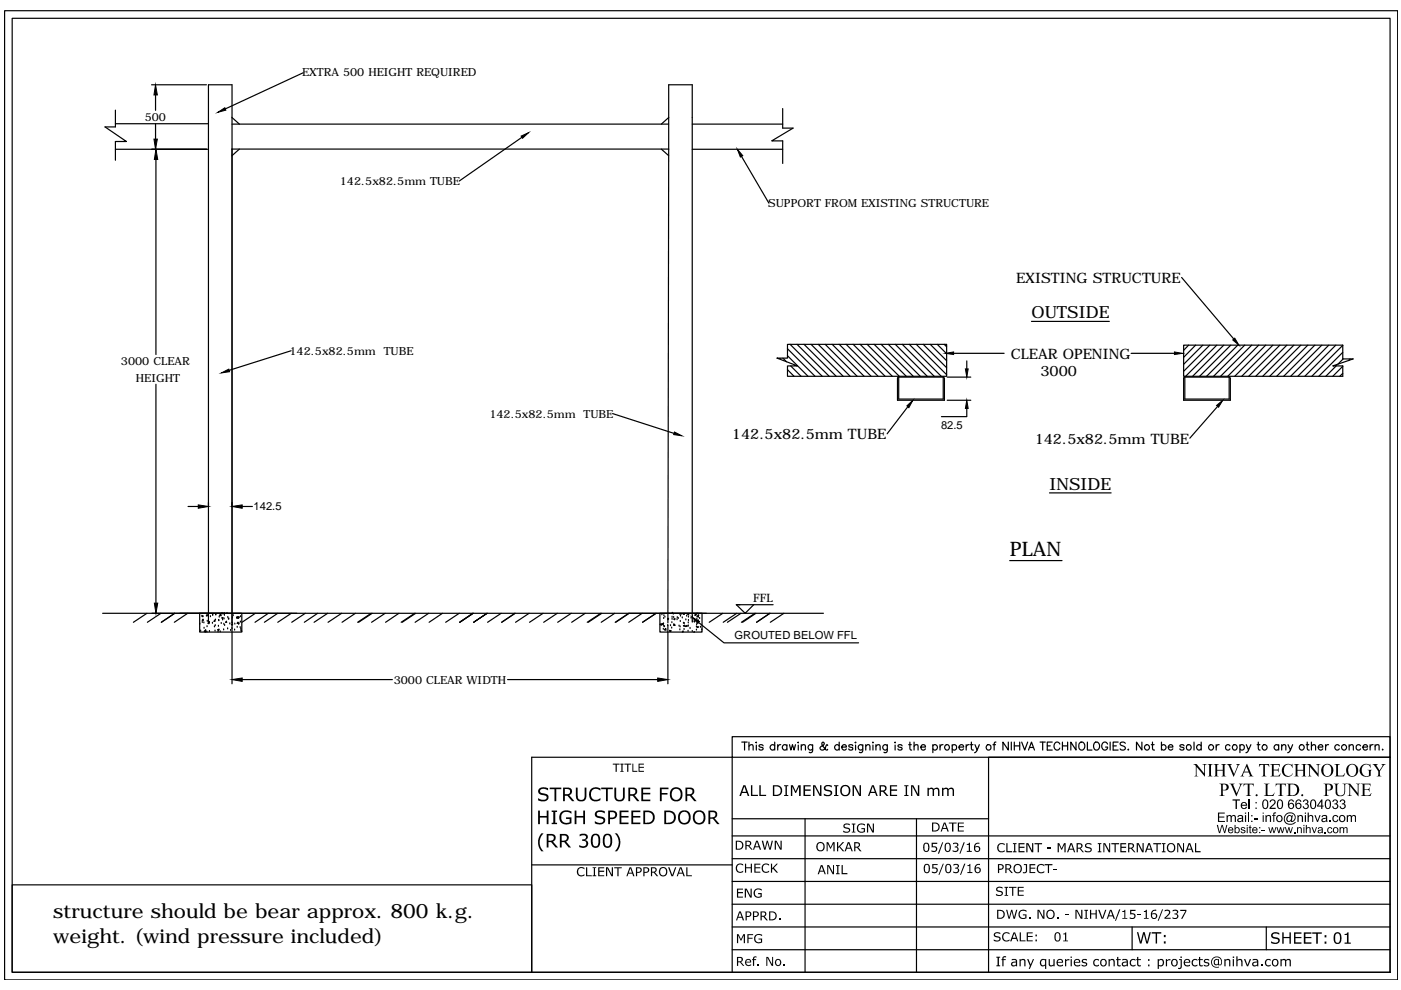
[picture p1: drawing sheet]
<svg xmlns="http://www.w3.org/2000/svg" width="297mm" height="210mm" viewBox="0 0 297 210" stroke-linecap="round" stroke-linejoin="round" font-family="sans-serif">
<defs><g id="words">
<g font-size="4.2">
<text x="214.1" y="118">PLAN</text>
<text x="11.3" y="194.7">structure should be bear approx. 800 k.g.</text>
<text x="11.3" y="200">weight. (wind pressure included)</text>
</g>
<g font-size="3.6">
<text x="218.7" y="67.4">OUTSIDE</text>
<text x="222.5" y="103.8">INSIDE</text>
</g>
<g font-size="3">
<text x="215.4" y="60">EXISTING STRUCTURE</text>
<text x="214.3" y="76.1">CLEAR OPENING</text>
<text x="220.6" y="79.8">3000</text>
<text x="155.2" y="93.1">142.5x82.5mm TUBE</text>
<text x="219.4" y="94.1">142.5x82.5mm TUBE</text>
</g>
<text font-size="2.5" x="159.7" y="127.5">FFL</text>
<g font-size="2.4">
<text x="64.1" y="16.1">EXTRA 500 HEIGHT REQUIRED</text>
<text x="30.7" y="25.7">500</text>
<text x="72.1" y="39.3">142.5x82.5mm TUBE</text>
<text x="162.9" y="43.9">SUPPORT FROM EXISTING STRUCTURE</text>
<text x="25.7" y="77.4">3000 CLEAR</text>
<text x="61.4" y="75.3">142.5x82.5mm</text>
<text x="81.3" y="75.3">TUBE</text>
<text x="28.8" y="80.9">HEIGHT</text>
<text x="103.8" y="88.6">142.5x82.5mm</text>
<text x="123.7" y="88.6">TUBE</text>
<text x="199.5" y="90.9">82.5</text>
<text x="53.8" y="108.2">142.5</text>
<text x="155.7" y="135.4">GROUTED BELOW FFL</text>
<text x="83.5" y="144.9">3000 CLEAR WIDTH</text>
</g>
</g></defs>
<!-- layer: 0 -->
<g fill="none" stroke="#000" stroke-width=".25">
<path d="M1 2.3h295.3v205.5h-295.3zM2.6 3.9h292.1v202.2h-292.1zM32.1 18h11.7M64.3 15.4l-16.5 7.7M24.5 23.4v3.5h-2.2l4.5 3.1h-2.3v4M24.5 31.7h19.7M24.5 26.2h19.7M33 20.1v3.3M33 26.2v3.3M33.1 33.8v41.4M49.2 31.6h92.6M49.2 26.3h92.6"/>
<path d="M49.2 24.9l1.6 1.4M50.8 31.6l-1.6 1.4M110.7 29.1l-13.3 9.3M140.2 31.6l1.6 1.4M141.8 31.6l-.2 100.5M141.8 31.6v-13.6h5v113.9M141.8 24.9l-1.6 1.4M146.8 26.3h19.1M146.8 31.7h19.1M157.2 33.2l5.8 9.9M165.9 23v4.2h2.2l-4.5 2.7h2.3v4.8M250.5 58.8l11.1 13.1"/>
<path d="M61.7 74.4l-13.1 4.1M166 75.9l.8 .8M167 73h33.7v6.8h-33.7v-2.2h2.1l-4.3-1.7h2.2zM167 78.4l1.4 1.4M167 75.4l4.3 4.4M167 73.9l5.8 5.9M167.5 73l6.8 6.8M167.6 77.6l2.2 2.2M169 73l6.8 6.8M170.5 73l6.8 6.8M172 73l6.8 6.8M173.5 73l6.8 6.8"/>
<path d="M175 73l6.7 6.8M176.4 73l6.8 6.8M177.9 73l6.8 6.8M179.4 73l6.8 6.8M180.9 73l6.8 6.8M182.4 73l6.8 6.8M183.9 73l6.8 6.8M185.3 73l6.9 6.8M186.8 73l6.8 6.8M188.3 73l6.8 6.8M189.8 73l6.8 6.8M190.5 80l-.2 .2v4.7h9.9v-4.7"/>
<path d="M190.5 80h9.5v4.6h-9.5zM191.3 73l6.8 6.8M192.8 73l6.8 6.8M194.3 73l6.4 6.4M195.7 73l5 5M197.2 73l3.5 3.5M198.7 73l2 2M200 80l.2 .2M200.2 73l.5 .5M200.8 80h5M202.2 74.9h10.7M205 76.5v1.7"/>
<path d="M218.7 68.1h16.5M239.8 74.9h9.2M251 73.2h33.7v2.9h2.2l-4.3 1.5h2.1v2.2h-33.7zM251.2 80l-.2 .2v4.7h9.9v-4.7l-.3-.2M251.2 80h9.4v4.6h-9.4zM252 73.2l-1 1.1M253.5 73.2l-2.5 2.6M255 73.2l-4 4M256.5 73.2l-5.5 5.5M258 73.2l-6.6 6.6M259.5 73.2l-6.6 6.6M260.9 73.2l-6.6 6.6"/>
<path d="M262.4 73.2l-6.6 6.6M263.9 73.2l-6.6 6.6M265.4 73.2l-6.6 6.6M266.9 73.2l-6.6 6.6M268.4 73.2l-6.6 6.6M269.9 73.2l-6.6 6.6M271.4 73.2l-6.6 6.6M272.8 73.2l-6.6 6.6M274.3 73.2l-6.6 6.6M275.8 73.2l-6.6 6.6M277.3 73.2l-6.6 6.6M278.8 73.2l-6.6 6.6"/>
<path d="M280.2 73.2l-6.6 6.6M281.7 73.2l-6.5 6.6M283.2 73.2l-6.6 6.6M283.3 77.6l-2.2 2.2M284.7 73.2l-6.6 6.6M284.7 74.7l-5.1 5.1M284.7 77.7l-2.1 2.1M284.7 79.1l-.6 .7M284.8 76.1l-1.1 1.1M286.3 76.1l-.4 .3M33.1 81.5v46.4M129.9 87.7l13 4.2"/>
<path d="M192.5 86.2l-4.4 5.8M200.8 84.9h5M205 86.6v1.7h-5.4M258.1 86.2l-5.8 6.7M39.9 107.4h2.1M51.4 107.4h2.1M214.1 118.9h11.1M222.5 104.5h13.1M21.8 130h152.8M31.2 130l-2.9 1.9M34.1 130l-2.9 1.9M37 130l-2.8 1.9"/>
<path d="M39.8 130l-2.8 1.9M42.3 130h9v4h-9zM42.4 132.3h.1M42.5 133.8h.1M42.8 130.7h.1M42.9 132h.1M42.9 130.8h.1M43.1 130.8h.1M43.1 131.3v.2h-.2zM43.2 132.1h.1M43.3 133.2h.1M43.4 134l.1-.1 .1 .1"/>
<path d="M43.6 133.5v.4l-.3-.1zM43.8 130.6h.1M43.9 134h.1M43.9 132.9h.1M43.9 130.3h.1M43.9 131.7h.1M44 130.6h.1M44.1 132.2l.3-.2-.1 .2zM44.2 131.8h.1M44.2 132.2v-114.2h5v114.2M44.4 133.9h.1M44.4 132h.1"/>
<path d="M44.6 130.8h.1M45 132.2h.1M45.1 130.5h.1M45.1 130.4h.1M45.5 132.9h.1M45.5 131.5l.1 .2h-.2zM45.6 133.8h.1M45.6 132.7h.1M45.7 131.5h.1M45.7 130.3h.1M45.8 130.4h.1M46.2 133.5l.2-.1v.2z"/>
<path d="M46.2 134h.1M46.3 133.7h.1M46.3 132.8h.1M46.4 131.6h.1M46.5 130.8h.1M46.6 130.5l.2-.3 .1 .3zM46.7 134h.1M46.9 132.2h.1M47 131l.2-.1v.2zM47.1 130.1h.1M47.2 131.4h.1M47.3 130.2h.1"/>
<path d="M47.4 133.5h.1M47.5 132.4h.1M47.5 131.2h.1M47.5 130.1h.1M47.6 130.5h.1M47.6 132.6h.1M48 131.7v.2h-.2zM48.1 130.1h.1M48.3 133.3h.1M48.3 130.9h.1M48.4 131.3h.1M48.5 131.3h.1"/>
<path d="M48.7 132.3h.1M48.9 133.7h.1M49.1 132.4l.2-.1-.1 .2zM49.2 133.3h.1M49.2 132.6v12.4M49.2 132.2h.1M49.3 131h.1M49.4 130.5h.1M49.7 133.6h.1M49.8 132.3h.1M50.2 131h.1M50.3 133h.1"/>
<path d="M50.4 130.9h.1M50.5 131.9v.3h-.2zM50.5 130.8v.3l-.3-.1zM50.6 132.4h.1M50.7 132.2h.1M50.7 131h.1M50.9 133.1h.1M51 131.9h.1M51 130.8h.1M51.1 133.4h.1M51.1 133.8h.1M51.3 133.8h-.2l.2 .1"/>
<path d="M54.1 130l-2.8 1.9M56.9 130l-2.8 1.9M58.9 130l-2.9 1.9M61.8 130l-2.9 1.9M64.7 130l-2.9 1.9M67.4 130l-2.9 1.9M69.5 130l-2.9 1.9M72.4 130l-2.8 1.9M75.4 130l-2.9 1.9M78.7 130l-2.9 1.9M78.9 130l-2.9 1.9M81.7 130l-2.9 1.9"/>
<path d="M84.6 130l-2.9 1.9M87.9 130l-2.9 1.9M88.1 130l-2.8 1.9M90.9 130l-2.9 1.9M93.8 130l-2.8 1.9M97.4 130l-2.9 1.9M100.3 130l-2.8 1.9 2.8-1.9M103.3 130l-2.9 1.9 2.9-1.9M106.3 130l-2.9 1.9M109.2 130l-2.9 1.9M109.2 130l-2.8 1.9M112.2 130l-2.9 1.9"/>
<path d="M115.1 130l-2.8 1.9M118.2 130l-2.9 1.9M121.1 130l-2.9 1.9M124.1 130l-2.9 1.9M127.4 130l-2.9 1.9M127.6 130l-2.9 1.9M130.3 130l-2.8 1.9M133.3 130l-2.9 1.9M133.4 130l-2.8 1.9M136.1 130l-2.8 1.9M139.1 130l-2.9 1.9M139.9 130h8.9v4h-8.9z"/>
<path d="M140 132.4l.2-.1-.1 .2zM140.3 132.6h.1M140.3 130.3h.1M140.4 132.4l.1-.2 .1 .2zM140.6 133.4h.1M140.7 132.3h.1M140.7 131.1h.1M140.7 132.8h.1M140.8 130.5h.1M140.9 132.9h.1M140.9 133.5l.2-.2 .1 .3-.3-.1M141 130.8h.1"/>
<path d="M141.6 132.7h.1M141.6 131.3h.1M141.6 131.4h.1M141.6 132.5v12.5M141.7 131.3h.1M142 133.8h.1M142 133.8l.2-.1v.2zM142.2 132.7h.1M142.4 133.2h.1M142.5 132h.1M142.5 130.9h.1M142.5 131.3h.1"/>
<path d="M142.5 130h.1M142.7 130.2h.1M142.8 130.9h.1M142.9 132.5h.1M142.9 132.6l.1-.2 .1 .2zM142.9 131.3l.2-.1-.1 .2zM143.6 131.4h.1M143.6 131h.1M143.8 131.1h.1M144 132.7h.1M144.1 133.5h.1M144.2 132.9h.1"/>
<path d="M144.2 130l-.1 .2h.3v-.2M144.2 131.8h.1M144.3 130.6h.1M144.7 131h.1M144.7 134l.1-.2v.2M144.9 132.2h.1M144.9 132.7l.3-.1-.1 .2zM145 130l-.1 .2h.2l-.1-.2M145 133.5h.1M145.1 132.2h.1M145.4 131.4h.1M145.5 132.6v.2h-.2z"/>
<path d="M145.6 130.6h.1M145.8 130.2l.2-.1-.1 .2zM145.8 132.8h.1M145.9 133.8h.1M145.9 132.7h.1M145.9 132.1h.1M146 131.6h.1M146 130.8h.1M146 130.4h.1M146.3 133.3h.1M146.5 131h.1M146.8 133.9h.1"/>
<path d="M146.8 130.7h.1M146.9 131.8h.1M147.1 134h.1M147.2 131.9h.1M147.2 131.5h.1M147.3 130.4l.2-.2v.3zM147.6 130.3h.1M147.7 133.6h.1M147.7 132.9h.1M147.7 132.4h.1M147.7 131.3h.1M147.8 130.2h.1"/>
<path d="M147.8 131.6l.2-.1v.1zM148 132.8v.2h-.2zM148 130.5l.1 .3h-.3zM148.1 130.5h.1M148.1 132l5.4 4.3h28.5M148.3 131.1h.1M148.5 133h.1M148.8 133.5h.1M153.2 130l-2.8 1.9M156.2 130l-2.9 1.9M157.1 130l-2.9 1.9M159.8 128.2l-1.8 1.8-1.9-1.8h7.8"/>
<path d="M160.1 130l-2.9 1.9M160.3 130l-2.9 1.9M163.2 130l-2.8 1.9M166.2 130l-2.9 1.9M51.4 144.1h31.8M107.6 144.1h31.8M157.3 157.3h1.1M157.9 157.3v1.7M158.8 158.2l.4-.3 .4 .1 .1 1M158.8 157.3v1.7M160.4 157.3v.2zM160.4 158v1"/>
<path d="M161.8 158.1a.51 .51 0 0 0-.9 0l.3 .3 .5 .1 .1 .3a.51 .51 0 0 1-.9 0M164.3 158.1a.54 .54 0 0 0-.8 0 .54 .54 0 0 0 0 .8 .54 .54 0 0 0 .8-.1M164.3 157.3v1.7M164.9 157.9v1.1M165.5 157.9a.56 .56 0 0 0-.6 .5M166.8 158.1a.54 .54 0 0 0-.8 0 .54 .54 0 0 0 0 .8 .54 .54 0 0 0 .8-.1M166.8 157.9v1.1M167.4 157.9l.3 1.1 .3-1.1 .4 1.1 .3-1.1M169.2 157.3v.2zM169.2 158v1M169.9 158.2l.4-.3 .4 .1 .1 1M169.9 157.9v1.1"/>
<path d="M172.3 157.9v1.3a.45 .45 0 0 1-.7 .3M172.3 158.1a.54 .54 0 0 0-.8 0 .54 .54 0 0 0 0 .8 .54 .54 0 0 0 .8-.1M175.5 158.1l-.2-.2-.3 .6a.57 .57 0 0 1-.6 .6 .57 .57 0 0 1-.5-.6l.8-.6a.33 .33 0 0 0-.2-.6l-.2 .1a1.42 1.42 0 0 0 .7 1.5l.4 .1 .1-.1M177.9 158.1a.54 .54 0 0 0-.8 0 .54 .54 0 0 0 0 .8 .54 .54 0 0 0 .8-.1M177.9 157.3v1.7M178.5 158.4h1a.52 .52 0 0 0-.8-.5 .52 .52 0 0 0-.1 .9 .51 .51 0 0 0 .9 0M180.8 158.1a.47 .47 0 0 0-.4-.2 .47 .47 0 0 0-.4 .2l.2 .3 .6 .1v.3a.47 .47 0 0 1-.4 .2 .47 .47 0 0 1-.4-.2M181.4 157.3v.2zM181.4 158v1M182.9 157.9l-.1 1.5-.2 .2-.4-.1M182.9 158.1a.54 .54 0 0 0-.8 0 .54 .54 0 0 0 0 .8 .54 .54 0 0 0 .8-.1M183.6 158.2l.3-.3 .5 .1v1"/>
<path d="M183.6 157.9v1.1M185.1 157.3v.2zM185.1 158v1M185.7 158.2l.4-.3 .4 .1 .1 1M185.7 157.9v1.1M188.1 157.9l-.1 1.5-.2 .2-.4-.1M188.1 158.1a.54 .54 0 0 0-.8 0 .54 .54 0 0 0 0 .8 .54 .54 0 0 0 .8-.1M189.8 157.3v.2zM189.8 158v1M191.3 158.1a.51 .51 0 0 0-.9 0l.2 .3 .6 .1 .1 .3a.51 .51 0 0 1-.9 0M192.7 157.9h.5M192.9 157.3v1.4l.1 .2 .3 .1"/>
<path d="M193.8 158.2l.4-.3 .4 .1v1M193.8 157.3v1.7M195.2 158.4h1a.5 .5 0 0 0-.5-.5 .5 .5 0 0 0-.5 .6 .52 .52 0 0 0 .4 .5 .52 .52 0 0 0 .6-.2M197.8 158.1a.54 .54 0 0 1 .8 0 .54 .54 0 0 1 0 .8 .54 .54 0 0 1-.8-.1M197.8 157.9v1.7M199.3 157.9v1.1M199.9 157.9a.56 .56 0 0 0-.6 .5M201.9 158.1a.52 .52 0 0 1 .8 0 .52 .52 0 0 1 0 .7 .52 .52 0 0 1-.8 0M201.9 157.9v1.7M203.3 158.4h1a.5 .5 0 0 0-.6-.5 .5 .5 0 0 0-.4 .6 .52 .52 0 0 0 .4 .5 .52 .52 0 0 0 .6-.2M204.9 157.9v1.1M205.5 157.9a.56 .56 0 0 0-.6 .5"/>
<path d="M205.7 157.9h.6M206 157.3v1.4v.2l.4 .1M206.7 157.9l.5 1.1 .4-1.1M207.2 159l-.6 .6M210.5 157.9h.6M211.2 157.3l-.3 .1-.1 .3v1.3M213.8 157.3v1.7l-1.2-1.7v1.7M214.4 157.3v1.7M215.1 157.3v1.7M215.1 158.1h1.1M216.2 157.3v1.7M216.6 157.3l.7 1.7 .6-1.7"/>
<path d="M218.1 159l.6-1.7 .6 1.7M218.3 158.5h.8M220.5 157.3h1.1M221.1 157.3v1.7M222 158.1h.7M223.1 157.3h-1.1v1.7h1.1M224.7 157.8a.63 .63 0 0 0-.7-.5 .63 .63 0 0 0-.5 .7v.4a.63 .63 0 0 0 .5 .6 .63 .63 0 0 0 .7-.4M225.3 158.1h1.1M225.3 157.3v1.7M226.4 157.3v1.7M228.1 157.3v1.7l-1.1-1.7v1.7M228.9 157.6l.1-.2a.8 .8 0 0 1 1 .4 .8 .8 0 0 1-.2 1l-.3 .2a.87 .87 0 0 1-.8-.5 .87 .87 0 0 1 .2-.9z"/>
<path d="M230.5 157.3v1.7h1M232 157.6l.2-.2a.8 .8 0 0 1 .9 .4 .8 .8 0 0 1-.1 1l-.3 .2a.9 .9 0 0 1-.7-1.4zM234.8 157.8a.63 .63 0 0 0-.7-.5 .63 .63 0 0 0-.5 .7v.4a.61 .61 0 0 0 .6 .6 .61 .61 0 0 0 .6-.6h-.4M235.4 157.3v1.7M236 158.1h.7M237.1 157.3h-1.1v1.7h1.1M238.6 157.6a.6 .6 0 0 0-.6-.3 .6 .6 0 0 0-.5 .5l.1 .2 .8 .3 .2 .5a.69 .69 0 0 1-1.1 0M239.1 158.9h.2zM242.1 157.3v1.7l-1.1-1.7v1.7M244.1 157.9h.6M244.3 157.3v1.4l.1 .2 .4 .1M246.3 158.1a.54 .54 0 0 1 .8 0 .54 .54 0 0 1 0 .8 .54 .54 0 0 1-.8-.1"/>
<path d="M246.3 157.3v1.7M247.7 158.4h1a.52 .52 0 0 0-.8-.5 .52 .52 0 0 0-.1 .9 .51 .51 0 0 0 .9 0M251 158.1a.5 .5 0 0 0-.4-.2 .5 .5 0 0 0-.5 .2l.3 .3 .6 .1v.3a.5 .5 0 0 1-.4 .3 .5 .5 0 0 1-.5-.3M253.2 157.3v1.7M254.7 158.1a.54 .54 0 0 0-.8 0 .54 .54 0 0 0 0 .8 .54 .54 0 0 0 .8-.1M254.7 157.3v1.7M257.9 157.9v1.1M258.5 157.9a.52 .52 0 0 0-.6 .5M260.8 158.1a.52 .52 0 0 0-.8 0 .52 .52 0 0 0 0 .7 .52 .52 0 0 0 .8 0M262.9 158.1a.52 .52 0 0 1 .8 0 .52 .52 0 0 1 0 .7 .52 .52 0 0 1-.8 0M262.9 157.9v1.7M264.2 157.9l.5 1.1 .5-1.1"/>
<path d="M264.7 159l-.3 .5-.2 .1M266.5 157.9h.6M266.8 157.3v1.4l.1 .2 .3 .1M271.1 158.1a.54 .54 0 0 0-.8 0 .54 .54 0 0 0 0 .8 .54 .54 0 0 0 .8-.1M271.1 157.9v1.1M271.7 158.2l.4-.3 .4 .1 .1 1M271.7 157.9v1.1M273.1 157.9l.5 1.1 .5-1.1M273.6 159l-.3 .5-.3 .1M276.9 157.9h.6M277.2 157.3v1.4v.2l.4 .1M278 158.2l.5-.3 .3 .1 .1 1"/>
<path d="M278 157.3v1.7M279.5 158.4h1a.52 .52 0 0 0-.8-.5 .52 .52 0 0 0-.1 .9 .51 .51 0 0 0 .9 0M281.1 157.9v1.1M281.7 157.9a.52 .52 0 0 0-.6 .5M284 158.1a.54 .54 0 0 0-.8 0 .54 .54 0 0 0 0 .8 .54 .54 0 0 0 .8-.1M286 158.2l.5-.3 .4 .1v1M286 157.9v1.1M288.5 158.1a.52 .52 0 0 0-.8 0 .52 .52 0 0 0 0 .7 .52 .52 0 0 0 .8 0M289 158.4h.9a.5 .5 0 0 0-.5-.5 .5 .5 0 0 0-.4 .6 .52 .52 0 0 0 .4 .5 .52 .52 0 0 0 .5-.2M290.5 157.9v1.1M291.1 157.9a.56 .56 0 0 0-.6 .5M291.5 158.2l.4-.3 .5 .1v1"/>
<path d="M291.5 157.9v1.1M293.1 158.9h.1zM155.2 177.2h139.5M155.2 173.6h54.4M170.7 173.6v32.5M194.3 173.6v32.5M264.8 169.5v2M2.6 187.6h110.1v18.5h-110.1zM112.7 183.4h42.5M155.2 191.7h139.5M155.2 186.9h139.5M155.2 182.1h139.5"/>
<path d="M155.2 196.5h139.5M240 196.5v4.9M268.5 196.5v4.9M112.7 206.1v-45.5h42.5v45.5M112.7 206.1h182M155.2 201.4h139.5M209.6 206.1v-45.5h85.1h-139.5v-4.4h139.5v49.9"/>
<circle cx="200.8" cy="158.4" r=".55"/>
<circle cx="209.6" cy="158.4" r=".56"/>
<circle cx="243.2" cy="158.4" r=".56"/>
<circle cx="252" cy="158.4" r=".56"/>
<circle cx="256.8" cy="158.4" r=".56"/>
<circle cx="261.8" cy="158.4" r=".55"/>
<circle cx="268.1" cy="158.4" r=".56"/>
<circle cx="276" cy="158.4" r=".56"/>
<circle cx="285" cy="158.4" r=".56"/>
</g>
<g fill="#000" stroke="#000" stroke-width=".21">
<path d="M32.6 29.5h.8l-.4 2.2zM33 18l.4 2.1h-.8zM33.1 31.7l.3 2.1h-.7zM46.2 23.8l1.5-1 .2 .6zM110.5 28.9l1.6-.8-1.3 1.2zM156.3 31.7l1.2 1.3-.5 .3zM46.9 79.1l1.6-.8 .2 .5zM200.4 74.9l1.8-.3v.6zM204.7 78.2h.6l-.3 1.8zM249 74.6l1.7 .3-1.7 .3zM261.4 72.1l.4-.4 .9 1.5zM143 91.6l1.6 .8-1.8-.3z"/>
<path d="M192.3 86l1.2-1.1-.8 1.5zM205 84.9l.3 1.7h-.6zM257.9 86l1.3-1.1-.8 1.4zM42 107l2.2 .4-2.2 .4zM49.2 107.4l2.2-.4v.8zM32.7 127.9h.7l-.3 2.1zM146.8 130.9l1.5 .9-.3 .4zM49.2 144.1l2.2-.4v.8zM139.4 143.7l2.2 .4-2.2 .4z"/>
</g>
<g fill="#000">
<path d="M114.2 167.4l.4-.4 .8-.1 .8 .2v.5l-.8-.4-.6 .1a.44 .44 0 0 0-.3 .6 .44 .44 0 0 0 .5 .3l1 .2 .3 .4-.1 .7-.5 .4h-1l-.6-.2v-.5l.8 .4 .7-.1 .3-.3-.1-.4-1.2-.3-.4-.3-.1-.3zM114.1 171.9h.4v1.1h1.4v-1.1h.4v2.8h-.4v-1.4h-1.4v1.4h-.4zM117 171.9h1.1v.3h-.4v2.2h.4v.3h-1.1v-.3h.3v-2.2h-.3zM116.5 167h2.5v.3h-1.1v2.6h-.3v-2.6h-1.1zM118.9 172.2l.9-.4h.6l.8 .3v.4l-.8-.3h-.8l-.4 .3-.2 .4 .2 1.2 .7 .4 .9-.1v-.8h-.8v-.3h1.2l-.1 1.3-1.2 .2-.7-.2-.4-.3-.2-.5v-.8zM121.8 171.9h.4v1.1h1.5v-1.1h.3v2.8h-.3v-1.4h-1.5v1.4h-.4zM122.1 167h.4l.1 2.2 .5 .4 .5-.1 .3-.4 .1-2.1h.3v2l-.3 .7-1.1 .2-.5-.2-.3-.8zM122.9 176.9l.4-.1h.8l.4 .3 .1 .6-.5 .4 .5 .4 .1 .5-.5 .6-.8 .2-.6-.2v-.4l.9 .2 .5-.3v-.6l-.2-.2h-.6v-.3h.5l.3-.3a.55 .55 0 0 0-.3-.6 .55 .55 0 0 0-.7 .1l-.3 .1zM125.2 167.4l.5-.4 .5-.1 1.1 .3v.4l-.6-.3h-.8l-.4 .3-.2 .5v.7l.4 .6 .9 .2 .7-.4v.5l-.7 .2h-.6l-.8-.5-.3-.8v-.6zM126.2 172.2l.7-.4 1.3 .2v.5l-.6-.3h-.8l-.3 .3v.3l.2 .2 1.4 .3 .2 .4v.4l-.3 .5-.4 .2h-.9l-.6-.2v-.5l.7 .3 .5 .1 .4-.1 .2-.4a.6 .6 0 0 0-.7-.5l-.5-.1-.5-.4-.1-.5zM127.5 167h2.4v.3h-1v2.6h-.4v-2.6h-1zM129.9 161.9h1.5v.2h-.6v1.5h-.3v-1.5h-.6z"/>
<path d="M130.3 176.7h.5l.2 .2 .4 .7 .1 .7-.2 1.4-.5 .8h-.5l.7-1 .2-1.1-.3-1zM131.5 161.9h.7v.2h-.2v1.4h.2v.1h-.7v-.1h.2v-1.4h-.2zM130.3 167h.3l.1 2.2 .2 .3 .4 .1 .5-.1 .3-.4v-2.1h.4v2.1l-.5 .7-1 .1-.6-.4-.1-.4zM131.4 171.9h1.9v.3h-1.6v.8h1.6v.3h-1.6v1.1h1.6v.3h-1.9zM132.4 161.9h1.4v.2h-.6v1.5h-.2v-1.5h-.6zM134.1 161.9h.2v1.5h.8v.2h-1zM133.9 171.9h1.9v.3h-1.6v.8h1.6v.3h-1.6v1.1h1.6v.3h-1.9zM135.4 161.9h1.1v.2h-.9v.5h.9v.2h-.9v.6h.9v.2h-1.1zM136 167h1.9v.3h-1.5v.8h1.5v.3h-1.5v1.1h1.5v.4h-1.9zM139.9 167h1.8v.3h-1.4v.8h1.2v.4h-1.2v1.4h-.4zM159.2 166.5h.3v2h1.2v.3h-1.5zM161 166.5h.3v2h1.1v.3h-1.4z"/>
<path d="M161.5 178.3h.3l.4 1.6 .4-1.6h.2l.4 1.6 .4-1.6h.3l-.5 1.9h-.3l-.4-1.6-.4 1.6h-.3zM166.2 166.5h.9v.2h-.3v1.9h.3v.2h-.9v-.2h.3v-1.9h-.3zM167.7 166.5h.4l.6 1.3 .6-1.3h.5v2.3h-.4v-2l-.6 1.3h-.2l-.6-1.3v2h-.3zM170.3 166.5h1.6v.2h-1.2v.7h1.2v.3h-1.2v.8h1.2v.3h-1.6zM172.4 166.5h.4l1.1 1.8v-1.8h.3v2.3h-.4l-1.1-2.1v2.1h-.3zM174.8 166.7l.4-.3h.7l.5 .2v.3l-.9-.2a.41 .41 0 0 0-.5 .5 .41 .41 0 0 0 .6 .3l.7 .2 .1 .3-.1 .5-.5 .3-1.1-.2v-.3l.6 .3 .6-.1a.42 .42 0 0 0 .2-.5 .42 .42 0 0 0-.6-.2l-.5-.1-.3-.3zM176.8 166.5h1v.2h-.3v1.9h.3v.2h-1v-.2h.3v-1.9h-.3zM178.9 174.9l.6-.3 .7 .1v.3l-.4-.2-.5 .1a.34 .34 0 0 0-.2 .4 .34 .34 0 0 0 .5 .2l.6 .2v.6l-.4 .3-1-.2v-.3l.9 .2a.35 .35 0 0 0 .3-.4 .35 .35 0 0 0-.5-.2l-.6-.3zM180.6 174.6h.8v.2h-.3v1.5h.3v.2h-.8v-.2h.2v-1.5h-.2zM180.8 166.5h.5l.9 1.8v-1.8h.3v2.3h-.3l-1.1-2.1v2.1h-.3zM181.9 174.9l.7-.3 .7 .1 .1 .4-.5-.3-.7 .1-.3 .4v.5l.3 .5h.7h.2v-.5h-.5v-.2h.8v.8l-.4 .2-1-.2-.3-.7zM183.8 174.6h.4l.8 1.6v-1.6h.3v1.9h-.3l-.9-1.7v1.7h-.3z"/>
<path d="M188.7 166.5h1.5v.2h-1.2v.7h1.2v.3h-1.2v.8h1.2v.3h-1.5zM191.7 166.5h.9v.2h-.3v1.9h.3v.2h-.9v-.2h.3v-1.9h-.3zM193.2 166.5h.4l1 1.8v-1.8h.3v2.3h-.4l-1.1-2.1v2.1h-.2zM197.5 178.7h1.2v.2h-.9v.5l.7 .1 .2 .2v.5l-.4 .4-.8-.1v-.2l.7 .1 .3-.4a.62 .62 0 0 0-1-.3zM196.6 167h.3v.2l.7-.2 .4 .3 .5-.3h.4l.2 .3 .1 1.5h-.3v-1.2l-.2-.3h-.4l-.3 .2v1.3h-.3v-1.4l-.5-.1-.3 .2v1.3h-.3zM199.8 178.6h.2l-.9 2.4h-.3zM199.7 167h.3v.2l.7-.2 .4 .3 .4-.3 .6 .1 .2 .4v1.3h-.3v-1a.43 .43 0 0 0-.4-.5 .43 .43 0 0 0-.5 .4v1.1h-.3v-1.1a.42 .42 0 0 0-.3-.5 .42 .42 0 0 0-.5 .3v1.3h-.3zM201.2 174.4h1.6v.2h-.7v1.7h-.3v-1.7h-.6zM202.1 178.8l.8-.1 .3 .3v.4l-.4 .1 .4 .4v.3l-.3 .4-.9-.1v-.3l.3 .2h.4l.2-.2v-.4l-.5-.1v-.2a.36 .36 0 0 0 .5-.2 .36 .36 0 0 0-.2-.5 .36 .36 0 0 0-.4 .1l-.2 .2zM203.1 174.4h1.2v.2h-1v.6h1v.2h-1v.7h1v.2h-1.2zM204.3 178.6h.3l-1 2.4h-.2zM219.3 178.8h1.6v.2h-.6v1.7h-.3v-1.7h-.7z"/>
<path d="M222.1 179.7h.8v.3h-.8zM235.6 178.8h1.7v.2h-.7v1.7h-.3v-1.7h-.7zM244.5 178.8h1.7v.2h-.8v1.7h-.2v-1.7h-.7zM253 162h.7l1.6 2v-1.8l-.4-.2h1l-.4 .3v2.4l-1.8-2.1v1.9l.4 .1h-.9l.3-.2v-2zM256 162h1.1l-.3 .3v2.1l.3 .2h-1.1l.4-.1v-2.3zM257.3 162h1.1l-.3 .2v1h1.1v-1l-.3-.2h1.1l-.4 .3v2.1l.4 .2h-1.1l.3-.1v-1.1h-1.1v1.1l.3 .1h-1.1l.4-.2v-2.2zM258.2 172.3h1.5v.2h-1.2v.6h1.1v.2h-1.1v.8h1.2v.2h-1.5zM258 174.9h.2l.4 1.5 .4-1.5h.2l.4 1.5 .4-1.5h.2l-.4 1.7h-.3l-.4-1.5-.4 1.5h-.3zM260.1 172.8h.2v.2l.3-.2h.3a.29 .29 0 0 0 .2 .2 .29 .29 0 0 0 .3-.2h.4l.2 .2v1.3h-.2v-.9a.33 .33 0 0 0-.4-.4 .33 .33 0 0 0-.2 .4v.9h-.3v-1a.33 .33 0 0 0-.4-.3 .33 .33 0 0 0-.2 .5v.8h-.2zM261.3 169.5h1.6v.2h-.6v1.8h-.3v-1.8h-.7zM260.1 162h1.1a.33 .33 0 0 0-.2 .5l.7 1.6 .6-1.5a.38 .38 0 0 0-.2-.6l.8 .1-.3 .2-1 2.4-1.1-2.5zM263.1 175.5l.6-.1 .3 .3-.2 .1v-.2a.22 .22 0 0 0-.4-.1 .22 .22 0 0 0 .1 .4l.4 .1 .2 .4-.4 .3h-.3l-.3-.2-.1-.2 .4 .2a.24 .24 0 0 0 .4 0 .24 .24 0 0 0 0-.3 .24 .24 0 0 0-.3-.1l-.4-.2z"/>
<path d="M260.7 166.1h1a.32 .32 0 0 0-.2 .3 .32 .32 0 0 0 .1 .3l.6 1.5 .7-1.7-.2-.4h.8l-.4 .5-.9 2.2-1.2-2.4zM264.6 172.3h.2v2h-.2zM264.9 175.1l.2-.2v.5h.2v.1h-.2v.9l.2 .1v.1a.28 .28 0 0 1-.3 0 .28 .28 0 0 1-.1-.3v-.8h-.1zM263.7 166.1h2.1v.7l-.2-.4-.7-.1v2.3l.4 .2h-1.1l.3-.3v-2.2h-.3a.5 .5 0 0 0-.5 .5zM265.9 173.4h.8v.3h-.8zM267.5 175.9h.6v.2h-.6zM268.3 172.8h.2v.2l.4-.2 .6 .2v1.3h-.3v-1a.35 .35 0 0 0-.4-.3 .35 .35 0 0 0-.2 .5v.8h-.3zM267 162h2.1v.6l-.3-.4h-.6v2.1l.4 .3h-1.1l.3-.1v-.3v-2h-.6l-.3 .4zM268.9 175.4h.2l.3 1 .3-1h.2l.2 .9 .3-.9h.2l-.4 1.2h-.2l-.3-.9-.2 .9h-.2zM270 172.4l.6-.2v.3l-.4 .1v.2h.3v.2h-.3v1.3h-.2v-1.3h-.3v-.2h.3zM269.3 162h2l.1 .6-.4-.4h-1v1h.8l.3-.4v.9l-.3-.3h-.8v1l1 .1 .5-.5-.2 .6h-2l.4-.1v-2.3zM268 166.1l1.2 .1a.35 .35 0 0 0-.5 .5l.1 1.9h1l.5-.6-.3 .8h-2l.4-.2v-2.2z"/>
<path d="M269.3 169.7l.2-.2h.5l.4 .3-.1 .7-.8 .8h1v.2h-1.3l.1-.4 .8-.8a.38 .38 0 0 0-.2-.6 .38 .38 0 0 0-.4 .4h-.3zM270.6 175.4h.2l.3 1 .3-1h.2l.3 .9 .3-.9h.2l-.4 1.2h-.2l-.3-.9-.2 .9h-.3zM270.5 166.1h2.1v.7l-.2-.4-.7-.1v2.3l.4 .2h-1.1l.4-.3v-2.2l-.7 .1-.2 .4zM272.4 175.4h.2l.3 1 .3-1h.2l.2 .9 .3-.9h.2l-.4 1.2h-.2l-.2-.9-.3 .9h-.2zM272.2 162.3l.7-.3 .8 .1 .3-.1 .1 .8-.4-.6-.7-.1-.6 .4-.2 .7 .3 1 .8 .3 .9-.5-.4 .5-.9 .2-.5-.2-.4-.3-.2-1.1zM274.4 176.4h.2v.2h-.2zM275 175.4h.2v.2l.2-.2 .5 .1 .1 1.1h-.2v-.8a.3 .3 0 0 0-.4-.2 .3 .3 0 0 0-.2 .4v.6h-.2zM274.3 162h1.2l-.4 .3v.9h1.2v-1l-.4-.2h1.1l-.3 .2v2.3l.3 .1h-1.1l.4-.2v-1h-1.2v1l.4 .2h-1.2l.4-.1v-2.3zM275.1 172.8h.2v.2l.3-.2 .6 .2 .1 1.3h-.3v-.9a.35 .35 0 0 0-.4-.4 .35 .35 0 0 0-.3 .5v.8h-.2zM276.3 169.7l.3-.2h.4l.4 .4v.3l-.2 .2 .3 .3-.1 .7-.5 .2-.4-.1-.3-.5h.3a.41 .41 0 0 0 .5 .3 .41 .41 0 0 0 .3-.5 .41 .41 0 0 0-.6-.3v-.2h.2a.33 .33 0 0 0 .2-.3 .33 .33 0 0 0-.3-.3 .33 .33 0 0 0-.3 .3h-.3zM276.9 174.9h.2v.6l.2-.1 .5 .1 .1 1.1h-.2v-.8a.31 .31 0 0 0-.4-.3 .31 .31 0 0 0-.2 .5v.6h-.2zM277.1 162h.7l1.6 2v-1.7l-.4-.3h1l-.4 .2v2.5l-1.9-2.1v1.7l.4 .3h-.9l.4-.1v-2.2z"/>
<path d="M277.2 172.3h.3v.7l.3-.2 .6 .2v1.3h-.2v-1a.37 .37 0 0 0-.4-.3 .37 .37 0 0 0-.3 .5v.8h-.3zM278.1 175.4h.2l.4 1 .3-1h.2l-.4 1.2h-.2zM278.7 172.8h.2l.4 1.2 .4-1.2h.3l-.6 1.5h-.2zM280.8 176.4h.3v.2h-.3zM281.9 174h.3v.3h-.3zM281.5 175.6l.3-.2h.4l.2 .2v.2h-.2a.42 .42 0 0 0-.6 0 .42 .42 0 0 0 .2 .6v.1a.34 .34 0 0 0 .5-.3l.2 .1-.3 .3h-.5l-.3-.4zM282.7 169.6l.5-.1 .4 .3v.4l-.2 .2 .3 .2 .1 .5-.3 .3-.3 .2-.5-.1-.3-.4 .3-.2 .3 .5 .5-.3v-.4l-.2-.2h-.4l.1-.2a.35 .35 0 0 0 .4-.3 .35 .35 0 0 0-.4-.4 .35 .35 0 0 0-.3 .4h-.2zM282.6 173l.3-.2h.4l.4 .3-.2 .2a.46 .46 0 0 0-.7-.1 .46 .46 0 0 0 0 .6l.2 .3h.3l.2-.3h.3l-.1 .3-.4 .2-.5-.1-.3-.4zM284.1 169.7l.7-.2 .4 .5v.3l-.3 .1 .3 .2 .1 .5-.2 .3-.4 .2-.4-.1-.3-.4 .3-.2 .3 .5 .4-.2v-.5l-.1-.2h-.4l.1-.2a.34 .34 0 0 0 .3-.3 .34 .34 0 0 0-.3-.3 .34 .34 0 0 0-.3 .3h-.3zM284 175.4h.2v.2l.5-.2a.31 .31 0 0 0 .3 .1 .31 .31 0 0 0 .2-.1 .35 .35 0 0 1 .4 0 .35 .35 0 0 1 .1 .4v.8h-.2v-.8a.27 .27 0 0 0-.3-.3 .27 .27 0 0 0-.2 .4v.7h-.2v-.8a.3 .3 0 0 0-.4-.2 .3 .3 0 0 0-.2 .4v.6h-.2zM282.8 166.1h1.1l-.4 .4v1.4l.1 .5 .6 .3 .6-.2 .2-.3v-1.7l-.1-.2-.3-.2h1l-.4 .3v1.5l-.1 .4-.3 .4-1 .1-.5-.3-.2-2.2zM282.9 162h1.2l-.4 .3v2l.1 .2h.9l.4-.6-.2 .7h-2l.4-.2v-2.2z"/>
<path d="M285.5 166.1h.8l1.6 2v-1.7l-.4-.3h.9l-.4 .3v2.4l-1.7-2.1v1.9l.3 .2h-.9l.3-.2 .1-.2v-1.9zM285.5 172.8h.3v.2l.2-.2h.4a.22 .22 0 0 0 .2 .2 .22 .22 0 0 0 .3-.2h.4l.2 .2v1.3h-.2v-1a.33 .33 0 0 0-.4-.3 .33 .33 0 0 0-.3 .4v.9h-.2v-1a.33 .33 0 0 0-.4-.3 .33 .33 0 0 0-.2 .5v.8h-.3zM288.5 166.1h2.1v.6l-.3-.4h-1v1h.6a.33 .33 0 0 0 .4-.4l.1 1-.3-.4h-.8v1.1h1l.5-.5-.2 .7-2.1-.1a.29 .29 0 0 0 .4-.1 .29 .29 0 0 0 0-.3v-1.9zM288.6 162.4l.8-.4 .9 .1 .2-.1 .1 .8-.4-.6-.6-.1-.7 .4-.2 .5 .1 1 .4 .4 .4 .2 .6-.2v-1l-.3-.2h1l-.2 .2-.2 1.1-1 .2-.9-.4-.4-.8 .1-.5zM291 162l1.1 .1a.23 .23 0 0 0-.3 .1 .23 .23 0 0 0 .2 .3l.5 .9 .5-.9a.32 .32 0 0 0 .1-.3 .32 .32 0 0 0-.2-.2h.9l-.6 .5a2.57 2.57 0 0 0-.6 1.8l.3 .3h-1.1l.4-.1v-.9l-.9-1.4zM114.8 176.7h.4l-.6 .9-.2 1.4 .3 .8 .5 .7h-.4l-.5-.6-.2-.9 .1-1.3zM122.5 184.1l.5-.3 .9 .2v.3l-.5-.2h-.5l-.2 .2-.1 .5 .3 .7 .4 .1 .6-.2v.3l-.8 .1-.6-.3-.2-.5zM124.2 183.9h.3v1.7h1v.2h-1.3zM125.6 183.9h.8v.2h-.2v1.5h.2v.2h-.8v-.2h.3v-1.5h-.3zM126.8 183.9h1.3v.2h-1v.5h1v.3h-1v.7h1v.2h-1.3zM128.5 183.9h.4l.8 1.5v-1.5h.3v1.9h-.4l-.9-1.7v1.7h-.2zM130.2 183.9h1.6v.2h-.7v1.7h-.2v-1.7h-.7z"/>
<path d="M141.6 183.9h.3l.6 1.6 .6-1.6h.3l-.7 1.9h-.3zM145.5 183.9h.3v1.7h.9v.2h-1.2zM156.3 188.4h1.2v.2h-1v.5h1v.3h-1v.7h1v.2h-1.2zM156.2 183.4l.5-.3 .9 .1v.3l-.5-.2-.6 .1-.2 .5 .2 .8 .6 .2 .5-.3-.1 .3-.7 .2-.6-.4-.2-.4zM156.3 198.1h.3l.5 1 .5-1h.3v1.9h-.2v-1.7l-.5 1.1h-.2l-.5-1.1v1.7h-.2zM157.9 188.4h.4l.8 1.6v-1.6h.3v1.9h-.4l-.8-1.7v1.7h-.3zM157.9 183.1h.3v.8h1v-.8h.2v1.9h-.2v-.9h-1v.9h-.3zM158.5 198.1h1.2v.2h-1v.5h.9v.2h-.9v1h-.2zM159.9 183.1h1.3v.2h-1v.6h1v.2h-1v.7h1v.2h-1.3zM160.1 188.6l.4-.2 1 .1v.3l-.9-.2-.5 .4 .1 .9 .5 .2h.5v-.5h-.5v-.3h.8v.9l-.9 .2-.6-.3-.2-.9zM160 198.4l.6-.4 .9 .1 .1 .4-.5-.3-.7 .1-.3 .4v.5l.3 .5 .8 .1 .1-.1v-.5h-.5v-.2h.8v.8l-.9 .2-.5-.2-.3-.5zM161.8 183.3l.4-.2 .9 .1v.3l-.5-.2h-.5l-.3 .5v.5l.3 .5 .4 .1 .6-.3v.3l-.9 .2-.5-.3-.2-.8z"/>
<path d="M163.4 183.1h.3v1l.9-1h.3l-.8 .9 .9 1h-.4l-.7-.8-.2 .2v.6h-.3zM165.1 194.8h.4v.3h-.4zM164.3 178.3h.3l.9 1.5v-1.5h.2v1.9h-.3l-.9-1.7v1.7h-.2zM175.4 183.4h.4l.8 1.6v-1.6h.2v2h-.3l-.9-1.8v1.8h-.2zM175.3 178.5h.3l.5 1.1 .5-1.1h.4v2h-.3v-1.7l-.6 1.1h-.1l-.5-1.1v1.7h-.2zM177.2 183.4h.8v.2h-.2v1.6h.2v.2h-.8v-.2h.3v-1.6h-.3zM177.5 178.5h.2v1.1l.9-1.1h.4l-.9 1 .9 1h-.3l-.8-.9-.2 .2v.7h-.2zM178.4 183.4h.3v1.7h1v.3h-1.3zM197.7 183.2h1.1v.2h-.9v.5l.6 .1 .3 .2v.6l-.3 .3-.5 .1-.4-.2v-.2l.6 .1h.2l.2-.3-.2-.4h-.7zM199.9 183.1h.2l-.9 2.4h-.2zM202.1 183.3l.8-.1 .4 .3-.1 .4-.3 .2 .5 .3-.1 .5-.3 .2-.5 .1-.4-.2v-.2l.7 .1a.37 .37 0 0 0 .3-.4 .37 .37 0 0 0-.5-.3h-.1v-.2l.3-.1a.33 .33 0 0 0 .2-.5 .33 .33 0 0 0-.6 0l-.3 .1zM204.4 183.1h.3l-.9 2.4h-.3z"/>
<path d="M205 179l.7-.3v1.7h.3v.2h-1v-.2h.4v-1.3h-.4zM205.1 183.5l.6-.3v1.7h.5v.2h-1.1v-.2h.4v-1.3h-.4zM210.8 197.9l.4-.3 .9 .2v.3l-.8-.2-.3 .2a.41 .41 0 0 0 .5 .4l.5 .2 .2 .3-.1 .3-.5 .3-.9-.1v-.3l.4 .2h.5a.31 .31 0 0 0 .3-.4 .31 .31 0 0 0-.4-.2l-.8-.4zM211.2 188.3l.4-.3h.5l.5 .1v.4l-.4-.3h-.4a.35 .35 0 0 0-.3 .5 .35 .35 0 0 0 .5 .2l.6 .2v.6l-.5 .3-.9-.2v-.3l.8 .3a.37 .37 0 0 0 .3-.5 .37 .37 0 0 0-.5-.2l-.6-.3zM211.7 179l.4-.2 .9 .1v.3l-.4-.2h-.5l-.4 .4v.6l.3 .4 .6 .1 .4-.3v.4l-1 .1-.3-.2-.3-.6 .1-.5zM213 188h.7v.2h-.2v1.6h.2v.1h-.7v-.1h.2v-1.6h-.2zM212.6 198l.6-.4 .8 .2v.3l-.5-.2h-.4l-.4 .5v.5l.3 .4 .5 .1 .5-.2v.3l-.8 .1-.6-.4-.1-.8zM213.4 178.8h.2v1.7h1v.2h-1.2zM214.8 178.8h.7v.2h-.2v1.5h.2v.2h-.7v-.2h.2v-1.5h-.2zM213.9 188h1.6v.2h-.7v1.7h-.2v-1.7h-.7zM213.3 192.9h.3l.4 1.6 .4-1.6h.2l.4 1.6 .4-1.6h.3l-.5 1.9h-.3l-.4-1.6-.4 1.6h-.3zM215.8 188h1.2v.2h-1v.6h1v.2h-1v.7h1v.2h-1.2z"/>
<path d="M215.9 178.8h1.3v.2h-1v.5h1v.3h-1v.7h1v.2h-1.3zM216.2 197.7h.3v1.7h.9v.2h-1.2zM216.2 193.2l.6-.3 .8 .1v.4l-.4-.3-.7 .1-.3 .5 .1 .6 .4 .3 .7-.1v-.4h-.5v-.2h.7v.8l-.9 .1-.5-.2-.3-.5v-.5zM217.1 183.2h.7v1.6l-.4 .4-.5-.1 .1-.2a.37 .37 0 0 0 .4 0 .37 .37 0 0 0 .1-.4v-1.1h-.4zM218.1 194.5h.4v.3h-.4zM217.7 197.7h1.2v.2h-1v.5h1v.3h-1v.7h1v.2h-1.2zM217.6 178.8h.4l.8 1.5v-1.5h.3v1.9h-.4l-.9-1.7v1.7h-.2zM218.3 183.2h1.2v.3h-1v.5h1v.2h-1v.7h1v.2h-1.2zM220 183.4l.7-.2 .7 .1v.4l-.4-.3h-.5l-.4 .5v.6l.2 .3 .6 .1 .5-.2v.3l-.9 .2-.5-.4-.2-.7zM220 192.9h.3l.9 1.6v-1.6h.2v1.9h-.3l-.9-1.7v1.7h-.2zM221.5 183.2h1.6v.3h-.7v1.6h-.2v-1.6h-.7zM223.3 184.2h.8v.2h-.8z"/>
<path d="M224.1 194.5h.3v.3h-.3zM224.2 178.8h.4l.5 1.1 .5-1.1h.3v1.9h-.2v-1.6l-.5 1.1h-.2l-.5-1.1v1.6h-.3zM225.4 197.9l.7-.2v1.7h.3v.2h-1v-.2h.4v-1.3h-.4zM225.8 193.9h.9v.2h-.9zM228 192.9h.4l.8 1.6v-1.6h.3v1.9h-.3l-.9-1.7v1.7h-.3zM229.9 192.9h.8v.2h-.3v1.5h.3v.2h-.8v-.2h.3v-1.5h-.3zM230.1 179l.4-.2h.6l.3 .1v.3l-.8-.2a.35 .35 0 0 0-.3 .4 .35 .35 0 0 0 .5 .2l.6 .2v.6l-.4 .3-1-.1v-.4l.3 .3h.6a.3 .3 0 0 0 .3-.3 .3 .3 0 0 0-.3-.3l-.8-.3zM231.1 192.9h.3v.8h.9v-.8h.2v1.9h-.2v-.9h-.9v.9h-.3zM232.7 178.8h.8v.2h-.2v1.5h.2v.2h-.8v-.2h.3v-1.5h-.3zM232.8 192.9h.3l.6 1.7 .6-1.7h.3l-.7 1.9h-.3zM233.9 178.8h.4l.9 1.5v-1.5h.2v1.9h-.3l-1-1.7v1.7h-.2zM237.3 192.8h.2l-.9 2.4h-.2z"/>
<path d="M237.5 178.8h1.3v.2h-1v.5h1v.3h-1v.7h1v.2h-1.3zM238 193.2l.6-.3v1.7h.4v.2h-1v-.2h.4v-1.2h-.4zM239.6 192.9h1.1v.3h-.8v.5h.5l.3 .3v.4l-.4 .4h-.8v-.3l.7 .1 .3-.2-.1-.5h-.8zM241.1 193.9h.8v.2h-.8zM241 178.8h.4l.8 1.5v-1.5h.3v1.9h-.4l-.8-1.7v1.7h-.3zM242.5 193.2l.7-.3v1.7h.3v.2h-1v-.2h.4v-1.2h-.4zM241 197.6h.3l.6 2 .5-2h.3l.5 2.1 .5-2.1h.3l-.6 2.5h-.4l-.5-2-.5 2h-.3zM244.2 197.6h2v.3h-.9v2.2h-.3v-2.2h-.8zM246.4 192.8h.2l-.9 2.4h-.3zM246.3 178.8h.8v.2h-.3v1.5h.3v.2h-.8v-.2h.3v-1.5h-.3zM246.9 193l.7-.1 .4 .2 .1 .4-.1 .3-.8 .8h1v.2h-1.3v-.3l1-1-.2-.4-.8 .1zM248.6 193l.7-.1 .5 .2v.4l-.4 .3 .4 .2 .1 .4-.5 .4h-.8v-.3l.3 .1 .6-.1v-.5l-.5-.1v-.2l.4-.1a.37 .37 0 0 0-.1-.5 .37 .37 0 0 0-.5 .1h-.2z"/>
<path d="M249.6 178.8h.4l.8 1.5v-1.5h.2v1.9h-.3l-.9-1.7v1.7h-.2zM250.2 192.9h1.3v.3l-.8 1.6h-.3l.9-1.6h-1.1zM253.4 178.8h.2v1.7h1v.2h-1.2zM269.7 197.9l.5-.3 1 .2v.4l-.5-.3h-.5l-.4 .3a.78 .78 0 0 0 1 .6l.5 .4v.4l-.2 .3-.4 .2-1.2-.1v-.5l.8 .4 .5-.1 .2-.3a.51 .51 0 0 0-.7-.5l-.7-.3-.1-.5zM278.2 197.7h2v.3h-.8v2.1h-.3v-2.1h-.9zM159.7 202.9l.6-.1h.1v.2h-.1a.26 .26 0 0 0-.3 0 .26 .26 0 0 0-.1 .4h.4v.2h-.4v1.2h-.3v-1.2h-.1v-.2h.1zM160.7 204.4h.3v.4h-.3zM162.5 202.9h.4l.8 1.6v-1.6h.2v1.9h-.3l-.9-1.7v1.7h-.2zM166.1 204.4h.3v.4h-.3zM211.2 202.8h.8v.3h-.2v1.6h.2v.2h-.8v-.2h.3v-1.6h-.3zM212.6 202.9l.3-.2 .4 .1v.2h-.2a.29 .29 0 0 0-.3 0 .29 .29 0 0 0 0 .4h.4v.2h-.4v1.3h-.3v-1.3h-.2v-.2h.2zM216.2 203.4h.2v.1l.3-.2h.4l.2 .2 .1 1.4h-.2v-1.2l-.2-.1-.6 .1v1.2h-.2z"/>
<path d="M217.8 203.4h.3l.4 1.1 .5-1.1h.2l-.8 2h-.3l.3-.6zM222.3 203.4h.3v.8a.42 .42 0 0 0 .2 .5 .42 .42 0 0 0 .6-.2v-1.1h.2v1.5h-.2l-.1-.2-.3 .2-.5-.1-.2-.2zM225.8 203.4h.3v.2l.3-.2h.3v.2l-.6 .2v1.1h-.3zM229.4 203.5l.3-.2 .8 .1v.3l-.3-.1a.28 .28 0 0 0-.5-.1 .28 .28 0 0 0 .1 .4l.7 .3v.4l-.5 .3-.7-.1v-.3l.5 .2a.27 .27 0 0 0 .5-.2 .27 .27 0 0 0-.4-.3l-.5-.2zM231.9 203.6l.4-.3 .7 .1v.3l-.6-.2-.4 .4 .2 .7 .5 .1 .3-.2v.3l-.6 .1-.5-.2-.1-.4zM235 203.4h.3v.1l.3-.2 .6 .1 .1 1.5h-.2v-1a.42 .42 0 0 0-.4-.3 .42 .42 0 0 0-.4 .1v1.2h-.3zM236.9 202.9h.2v.5h.5v.2h-.5v.6a.33 .33 0 0 0 .1 .4 .33 .33 0 0 0 .4 0v.3h-.2l-.4-.1-.1-.2v-1h-.3v-.2h.3zM239.6 203.6l.5-.3 .6 .1v.3l-.5-.2-.4 .4 .2 .7 .5 .1 .2-.2v.3l-.6 .1-.4-.2-.2-.3zM241.1 202.9h.2v.5h.6v.2h-.6v.6a.35 .35 0 0 0 .2 .4 .35 .35 0 0 0 .4 0v.3h-.2l-.6-.2v-1.1h-.2v-.2h.2zM247.2 203.4h.2v.2l.4-.2h.4v.2l-.8 .2v1.1h-.2zM252.8 203.6l.4-.3 .7 .1v.3l-.6-.2-.4 .4v.5l.3 .3 .7-.2v.3l-.7 .1-.4-.2-.2-.3zM254.2 202.9h.3v.5h.5v.2h-.5v.6a.35 .35 0 0 0 .1 .4 .35 .35 0 0 0 .4 0v.3h-.2l-.5-.2-.1-1.1h-.2v-.2h.2z"/>
<path d="M255.3 203.6l.3-.3h.5l.3 .1v.3l-.5-.2a.28 .28 0 0 0-.4 .3 .28 .28 0 0 0 .4 .2l.4 .2 .1 .4-.3 .3h-.5l-.4-.1v-.3l.5 .2a.29 .29 0 0 0 .5-.2 .29 .29 0 0 0-.5-.3h-.1a.45 .45 0 0 1-.3-.6zM259.6 203.4h.2v.1l.4-.2h.4l.2 .2 .1 1.4h-.3v-.9a.41 .41 0 0 0-.3-.4 .41 .41 0 0 0-.5 .1v1.2h-.2zM262.1 202.8h.3v.7l.6-.2a.38 .38 0 0 1 .4 .5v1.1h-.2v-.9a.45 .45 0 0 0-.3-.4 .45 .45 0 0 0-.5 .1v1.2h-.3zM263.7 203.4h.3l.5 1.2 .5-1.2h.3l-.7 1.5h-.2zM267.4 204.5h.3v.4h-.3zM268.5 203.4l.2-.1 .7 .1v.3l-.4-.2-.3 .1-.3 .4 .2 .6 .6 .1 .2-.2v.3l-.6 .1-.5-.3-.1-.7zM271.9 197.7h.3v1h1.2v-1h.3v2.4h-.3v-1.2h-1.2v1.2h-.3zM271.5 203.4h.2v.1l.3-.2 .5 .1a.22 .22 0 0 0 .2 .1 .22 .22 0 0 0 .2-.1l.5-.1 .2 .2 .1 1.4h-.3v-.9a.36 .36 0 0 0-.3-.4 .36 .36 0 0 0-.4 .3v1h-.2v-.9a.38 .38 0 0 0-.3-.5 .38 .38 0 0 0-.5 .2v1.2h-.2zM274.4 197.7h1.5v.3h-1.2v.7h1.2v.2h-1.2v.9h1.2v.3h-1.5zM276.4 197.7h1.6v.3h-1.2v.7h1.2v.2h-1.2v.9h1.2v.3h-1.6zM285.1 198l.8-.3v2.1h.5v.3h-1.3v-.3h.5v-1.6h-.5z"/>
<path d="M115.9 176.8h1.2l.6 .3 .1 .9-.6 .4 1.1 1.3h-.5l-1-1.2h-.5v1.2h-.4zM116.3 177.2v1.1l.8-.1 .2-.2 .1-.3-.1-.4-.2-.1z"/>
<path d="M118.7 176.8h1.2l.5 .3 .2 .8-.6 .5 1.1 1.3h-.5l-1-1.2h-.5v1.2h-.4zM119.1 177.2v1.1l.7-.1 .3-.2 .1-.6-.2-.2z"/>
<path d="M119.4 167h1.3l.4 .2 .2 .4-.1 .5-.5 .5 1.1 1.3h-.5l-1-1.2h-.5v1.2h-.4zM119.8 167.3v1.1h.6l.4-.3v-.6z"/>
<path d="M125.6 177l.4-.2h.6l.5 .5 .1 1.7-.2 .5-.3 .2h-.8l-.5-.4-.1-1.4zM125.9 177.2l-.2 .4v1.3l.3 .5h.4l.4-.4v-1.5l-.4-.4z"/>
<path d="M128.1 177l.4-.2h.6l.6 .5 .1 1.7-.6 .7h-.8l-.5-.5-.1-1.4zM128.5 177.2l-.3 .4v1.3l.2 .4 .5 .1 .3-.1 .2-.4v-1.3l-.5-.5z"/>
<path d="M128.9 171.9h1.4l.4 .3 .2 .4-.1 .5-.3 .4-.5 .2h-.7v1h-.4zM129.3 172.2v1.1l1-.1 .1-.3v-.4l-.4-.3z"/>
<path d="M133.2 167h1.3l.5 .3 .1 .7-.6 .6 1.1 1.3h-.5l-.9-1.2h-.6v1.2h-.4zM133.6 167.3v1.1l.9-.1 .2-.4a.54 .54 0 0 0-.7-.6z"/>
<path d="M136.4 171.9h1.4l.7 .4 .3 .7v.6l-.5 .8-.7 .3h-1.2zM136.8 172.2v2.2l1.2-.1 .3-.4 .1-.4-.1-.9-.6-.4z"/>
<path d="M140.8 171.9h1.4l.8 .5 .3 .5v.6l-.1 .5-.5 .5-.6 .2h-1.3zM141.2 172.2v2.2l1.2-.1 .5-.7v-.6l-.2-.4-.7-.4z"/>
<path d="M142.4 167.3l.7-.4h.7l.6 .4 .3 .5v1l-.5 .9-.5 .2h-.7l-.7-.4-.2-.5-.1-1zM142.8 167.4l-.3 .6v1.1l.5 .4h.8l.5-.6-.1-1.1-.4-.5-.6-.1z"/>
<path d="M144.1 172.2l.7-.4h.7l.6 .4 .3 .8v.7l-.1 .5-.4 .4-1 .2-.8-.4-.3-.7v-.8zM144.4 172.4l-.3 .6 .3 1.1 .5 .4 .7-.1 .4-.7-.1-1.1-.2-.3-.5-.2-.4 .1z"/>
<path d="M145.3 167h1.3l.5 .3 .1 .7-.6 .6 1.1 1.3h-.5l-.9-1.2h-.6v1.2h-.4zM145.7 167.3v1.1l.9-.1 .2-.4a.54 .54 0 0 0-.7-.6z"/>
<path d="M147.2 172.2l.7-.4h.7l.7 .4 .2 .5 .1 1-.2 .5-.4 .4-.9 .2-.9-.4-.3-.7v-.8zM147.6 172.3l-.3 .8 .1 .8 .4 .5h.7l.4-.2 .2-.4v-1.2l-.3-.3-.5-.2z"/>
<path d="M150.2 171.9h1.1l.6 .3 .1 .8-.5 .5 1.1 1.2h-.5l-1-1.1h-.5v1.1h-.4zM150.6 172.2v1.1h.7l.3-.3 .1-.5-.2-.2z"/>
<path d="M156 178.3h1l.5 .4 .1 .7-.4 .6-1.2 .2zM156.3 178.5v1.4l.8-.1 .3-.4-.1-.6-.4-.3z"/>
<path d="M157.6 166.5h.4l.9 2.3h-.4l-.2-.7h-1l-.2 .7h-.3zM157.8 166.7l-.4 1.2h.8z"/>
<path d="M163.9 166.5h1l.8 .4 .1 1-.4 .7-.5 .2h-1zM164.2 166.7v1.8l1-.2 .3-.5-.1-.6-.3-.4z"/>
<path d="M173.2 178.8l.5-.3h.3l.7 .4 .1 .9-.3 .6-.8 .1-.4-.2-.2-.6zM173.5 178.9l-.1 .3v.8l.3 .3 .6-.1 .3-.5-.1-.7-.3-.2z"/>
<path d="M178.4 166.7l.8-.3 .5 .1 .4 .4 .2 .9-.4 .8-.4 .2h-.6l-.6-.4-.2-1zM178.6 166.9l-.1 .4 .1 1 .4 .3 .6-.1 .4-.6-.2-.9-.3-.3h-.5z"/>
<path d="M184.9 166.5h.4l.8 2.3h-.3l-.3-.7h-1l-.2 .7h-.3zM185 166.7l-.3 1.2h.8z"/>
<path d="M186.5 166.5h1l.4 .3 .1 .5-.5 .5 .9 1h-.4l-.8-.9h-.4v.9h-.3zM186.8 166.7v.9l.8-.1 .1-.5-.2-.2z"/>
<path d="M195.9 178.9l.2-.2h.5l.4 .3v1.2l-.4 .4h-.5l-.3-.2-.1-.8zM196.1 178.9l-.1 1.2 .2 .3h.4l.2-.2v-1a.39 .39 0 0 0-.3-.3 .39 .39 0 0 0-.4 0z"/>
<path d="M197.6 174.4h1l.5 .4 .1 .8-.3 .5-.5 .2h-.8zM197.9 174.6v1.5l.7-.1 .4-.5-.1-.5-.4-.3z"/>
<path d="M200.1 174.4h.3l.8 1.9h-.3l-.2-.5h-.8l-.2 .5h-.3zM200.3 174.6l-.4 .9h.7z"/>
<path d="M200.4 178.8l.3-.1h.5l.3 .4v1.1l-.3 .4h-.5l-.3-.3-.1-1zM200.7 178.9l-.2 .4v.7l.2 .4 .3 .1 .3-.2v-1l-.2-.4z"/>
<path d="M206.7 178.9l.4-.2h.5v.2l-.6 .1-.2 .4v.1l.6-.1 .3 .2 .1 .6-.4 .4h-.5l-.4-.4v-.8zM206.7 180a.45 .45 0 0 0 .9 0 .45 .45 0 0 0-.9 0z"/>
<path d="M247.6 179l.4-.2h.6l.4 .3 .2 .9-.4 .6-.6 .1-.6-.3-.2-.8zM247.9 179.1l-.2 .5v.6l.4 .3 .6-.1 .2-.5-.1-.7-.3-.2z"/>
<path d="M258.5 166.1l1.5 .1 .5 .4v.6l-.2 .3h-1.1l.1 1.1 .3 .2h-1.1l.4-.4v-1.9zM259.2 166.4v1h.6l.3-.5-.1-.4-.3-.2z"/>
<path d="M260.5 175.5l.6-.1 .4 .4v.3h-.9l.1 .3a.33 .33 0 0 0 .6-.1h.2l-.2 .3h-.7l-.3-.3zM260.7 175.6l-.1 .3h.7a.36 .36 0 0 0-.6-.3z"/>
<path d="M261.7 174.9h.3v.6l.5-.1 .3 .3v.5l-.2 .4-.4 .1-.2-.2v.1h-.3zM262.2 175.5l-.2 .3v.4l.3 .3 .3-.3v-.4l-.2-.3z"/>
<path d="M262.4 173l.4-.2h.4l.3 .2 .2 1.3h-.3l-.1-.2-.7 .2-.3-.2 .1-.5 .5-.2a.27 .27 0 0 0 .4 0 .27 .27 0 0 0-.1-.4 .27 .27 0 0 0-.4 0l-.2 .3h-.3zM262.6 173.7a.34 .34 0 0 0 .3 .4 .34 .34 0 0 0 .4-.3 .26 .26 0 0 0-.1-.2 .26 .26 0 0 0-.4 0z"/>
<path d="M263.9 172.3h.3v.2h-.3zM263.9 172.8h.3v1.5h-.3z"/>
<path d="M263.3 170.2l.6-.2 .3 .2 .2 .6h-1.1l.1 .4 .3 .2 .3-.1 .1-.2h.3l-.2 .3-.5 .2-.5-.3-.1-.7zM263.5 170.3l-.1 .3h.8l-.3-.3z"/>
<path d="M264.3 174.9h.2v.3h-.2zM264.3 175.4h.2v1.2h-.2z"/>
<path d="M264.3 162l1.1 2.3 .4 .3h-1.1l.3-.1-.2-.7h-1.1l-.2 .7 .3 .1h-.8l.3-.2zM264.2 162.5l-.4 1.1h.9z"/>
<path d="M265.3 172.8h.3v.3h-.3zM265.3 174h.3v.3h-.3z"/>
<path d="M266.2 170h.2v.3h-.2zM266.2 171.2h.2v.3h-.2z"/>
<path d="M265.6 175.5l.6-.1 .3 .2 .1 .5h-.9l.3 .4 .6-.2-.1 .3-.6 .1-.3-.3-.1-.6zM265.9 175.6l-.2 .3h.7l-.2-.4z"/>
<path d="M267 175.4h.2v.2h-.2zM267 176.4h.2v.2h-.2z"/>
<path d="M267.8 169.7l.3-.2h.3l.4 .3 .1 1.1-.2 .5-.2 .1h-.6l-.2-.3-.1-.8zM268.1 169.7l-.2 .3v1l.2 .3 .3 .1 .2-.4v-1l-.2-.3z"/>
<path d="M267.7 172.3h.2v.2h-.2zM267.7 172.8h.2v1.5h-.2z"/>
<path d="M270.6 173.6a.73 .73 0 0 1 1.4 0 .73 .73 0 0 1-1.4 0zM271 173.1l-.2 .7 .3 .3h.3l.3-.5-.1-.4-.2-.2z"/>
<path d="M271 169.6l.7-.1 .3 .5v1.1l-.4 .4h-.5l-.3-.5-.1-.7zM271.2 169.7l-.2 .3v.8l.1 .3 .2 .3 .4-.3v-1.1a.38 .38 0 0 0-.5-.3z"/>
<path d="M272.8 166.1l1.7 .1 .7 .4 .3 1-.5 .9-.7 .3h-1.5l.4-.2v-2.2zM273.6 166.4v2.2h.7l.7-.6-.1-1.1-.5-.5z"/>
<path d="M272.5 172.7l.8-.5h.5l.5 .3 .4 .5v.6l-.4 .6-.6 .1-.1-.2-.3 .2h-.2l-.3-.3-.1-.5 .2-.4 .4-.3h.3l.2 .2 .1-.2h.2l-.2 1a.19 .19 0 0 0 .1 .3 .19 .19 0 0 0 .2-.2l.3-.5-.1-.6-.6-.3h-.7l-.5 .3-.2 .5 .1 .9 .7 .5h.7l.9-.4-.4 .4-.5 .2h-.7l-.5-.2-.5-.8v-.6zM273.1 173.1l-.1 .4 .1 .4a.49 .49 0 0 0 .5 0 .49 .49 0 0 0 .2-.6 .35 .35 0 0 0-.3-.3 .35 .35 0 0 0-.4 .1z"/>
<path d="M273.2 169.8l.3-.3h.4l.5 .4-.3 .1-.1-.3h-.4l-.3 .5v.3l.3-.3h.3l.4 .3 .1 .6-.4 .4h-.5l-.4-.4v-.7zM273.3 170.9a.45 .45 0 0 0 .9 0 .45 .45 0 0 0-.9 0z"/>
<path d="M274.7 169.8l.4-.3h.4l.4 .5-.3-.1a.48 .48 0 0 0-.6 0 .48 .48 0 0 0-.1 .6l.3-.3 .4 .1 .3 .3v.6l-.5 .4-.6-.3-.2-.5zM274.9 170.9a.45 .45 0 0 0 .9 0 .45 .45 0 0 0-.9 0z"/>
<path d="M276.4 174.9h.2v.3h-.2zM276.4 175.4h.2v1.2h-.2z"/>
<path d="M276.6 172.3h.3v.2h-.3zM276.6 172.8h.3v1.5h-.3z"/>
<path d="M278 169.6l.7-.1 .3 .5v1.1l-.4 .4h-.5l-.3-.5-.1-.7zM278.2 169.7l-.2 .3v.8l.1 .3 .2 .3 .5-.3v-1.1a.38 .38 0 0 0-.6-.3z"/>
<path d="M280.2 169.5h.2v1.3h.2v.2h-.2v.5h-.3v-.5h-.9v-.2zM280.1 169.9l-.6 .9h.6z"/>
<path d="M279.4 175.6l.3-.2 .7 .1 .1 1.1-.3-.1-.5 .2-.3-.2v-.4l.4-.2a.23 .23 0 0 0 .4 0 .23 .23 0 0 0-.1-.4l-.4 .1-.1 .2h-.2zM279.7 176.1a.27 .27 0 0 0 .2 .4 .27 .27 0 0 0 .3-.2v-.3z"/>
<path d="M281.1 169.7l.6-.2 .4 .4 .1 1.2-.4 .4h-.5l-.3-.3-.1-1zM281.3 169.7l-.2 .5 .1 .7a.41 .41 0 0 0 .5 .4 .41 .41 0 0 0 .2-.6v-.8l-.3-.2z"/>
<path d="M280.3 173l.3-.2 .7 .2 .2 1.3h-.3l-.1-.2-.6 .2-.3-.2v-.5l.5-.2a.27 .27 0 0 0 .4 0 .27 .27 0 0 0-.1-.4 .27 .27 0 0 0-.3 0l-.3 .3h-.2zM280.5 173.7a.35 .35 0 0 0 .3 .4 .35 .35 0 0 0 .3-.4v-.1z"/>
<path d="M280.6 166.1l1.5 .1 .4 .3 .1 .5-.2 .5h-1.1v1l.4 .3h-1.1l.4-.2v-.2v-2.1zM281.3 166.4v1h.6l.3-.3-.1-.6-.3-.2z"/>
<path d="M280.1 163.3a1.35 1.35 0 0 1 2.7 0 1.35 1.35 0 0 1-2.7 0zM281 162.2l-.4 .5v1.2l.5 .6h.6l.5-.6v-1.1l-.4-.6-.5-.1z"/>
<path d="M282.6 176a.64 .64 0 0 1 1.2 0 .64 .64 0 0 1-1.2 0zM282.9 175.6l-.1 .7 .2 .2a.45 .45 0 0 0 .5-.5 .45 .45 0 0 0-.6-.4z"/>
<path d="M284 173.1l.4-.3 .5 .1 .3 .4v.7l-.5 .3-.7-.2-.1-.3zM284.3 173.1l-.1 .7a.5 .5 0 0 0 .8 0 .5 .5 0 0 0-.3-.8z"/>
<path d="M285.3 163.3a1.35 1.35 0 0 1 2.7 0 1.35 1.35 0 0 1-2.7 0zM286.3 162.2l-.4 .6v1.1l.4 .6h.6l.5-.5 .1-1.2-.3-.5-.3-.2z"/>
<path d="M133.5 183.9h.3l.7 1.9h-.3l-.1-.6h-.9l-.1 .6h-.3zM133.6 184.1l-.3 .9h.7z"/>
<path d="M134.8 183.9h.8l.5 .4v.3l-.3 .3-.7 .2v.7h-.3zM135.1 184.1v.8l.6-.2a.38 .38 0 0 0 0-.5 .38 .38 0 0 0-.4-.1z"/>
<path d="M136.4 183.9h.9l.4 .4-.3 .7-.7 .1v.7h-.3zM136.7 184.1v.8l.5-.1 .2-.2v-.3l-.3-.2z"/>
<path d="M138 183.9h.9l.3 .2v.6l-.3 .2 .7 .9h-.4l-.6-.8h-.3v.8h-.3zM138.3 184.1v.7h.5l.2-.2-.1-.4z"/>
<path d="M139.9 184.1l.4-.3h.5l.5 .3 .2 1-.3 .5-.8 .2-.5-.3-.2-.9zM140.3 184.1l-.3 .6v.6l.4 .3h.4l.4-.4v-.8l-.4-.3z"/>
<path d="M144.1 183.9h.4l.7 1.9h-.3l-.2-.6h-.8l-.2 .6h-.2zM144.3 184.1l-.3 .9h.7z"/>
<path d="M156.7 193.2h.4l.7 1.9h-.3l-.2-.5h-.8l-.2 .5h-.3zM156.9 193.4l-.4 1h.7z"/>
<path d="M158.1 193.2h.8l.4 .4v.4l-.2 .3-.8 .1v.7h-.2zM158.3 193.4v.8l.7-.2a.4 .4 0 0 0 0-.4 .4 .4 0 0 0-.4-.2z"/>
<path d="M158 178.3h.8l.4 .2 .1 .5-.4 .4 .7 .8h-.3l-.7-.8h-.3v.8h-.3zM158.3 178.5v.7h.5l.2-.2a.35 .35 0 0 0-.1-.4 .35 .35 0 0 0-.3-.1z"/>
<path d="M159.6 193.2l1 .1 .3 .4-.3 .6-.7 .1v.7h-.3zM159.9 193.4v.8h.5l.2-.2v-.4l-.2-.2z"/>
<path d="M160.3 178.3h.4l.7 1.9h-.3l-.2-.6h-.8l-.2 .6h-.3zM160.5 178.5l-.4 .9h.7z"/>
<path d="M161.2 193.2l1.1 .2 .2 .5-.4 .4 .7 .8h-.3l-.7-.7h-.3v.7h-.3zM161.5 193.4v.8l.6-.1 .1-.2v-.3z"/>
<path d="M163.1 193.2h.9l.5 .4 .2 .8-.4 .6-1.2 .1zM163.3 193.4v1.5l.8-.1 .3-.5-.1-.6-.4-.3z"/>
<path d="M174 183.4h.4l.7 2h-.3l-.2-.6h-.8l-.2 .6h-.2zM174.2 183.7l-.3 .9h.6z"/>
<path d="M179.7 178.5h.4l.7 2h-.2l-.3-.6h-.8l-.2 .6h-.2zM179.9 178.8l-.3 .9h.7z"/>
<path d="M181.1 178.5l.9 .1 .3 .2v.5l-.4 .3 .8 .9h-.4l-.6-.8h-.3v.8h-.3zM181.4 178.8v.7l.5-.1 .2-.3a.29 .29 0 0 0-.1-.3 .29 .29 0 0 0-.3 0z"/>
<path d="M196 183.4l.3-.2h.4l.4 .3v1.1l-.3 .5h-.5l-.4-.3-.1-.9zM196.2 183.5l-.1 1.1 .2 .3h.3l.3-.3-.1-1.1-.1-.1z"/>
<path d="M200.7 183.2h.6l.4 .5-.1 1.1-.4 .4-.5-.1-.3-.5v-.9zM200.9 183.4l-.2 .3v.9a.42 .42 0 0 0 .6 .3 .42 .42 0 0 0 .2-.6l-.1-.8-.2-.1z"/>
<path d="M206.9 183.4l.4-.2h.5v.2h-.6l-.3 .4v.2l.7-.1 .3 .2v.6l-.3 .4h-.6l-.3-.3-.1-1zM206.8 184.5a.45 .45 0 0 0 .9 0 .45 .45 0 0 0-.9 0z"/>
<path d="M211.6 183.2h.9l.3 .4-.1 .6-.9 .2v.7h-.2zM211.8 183.4v.8h.2a.39 .39 0 0 0 .6-.4 .39 .39 0 0 0-.5-.4z"/>
<path d="M211.4 192.9h1l.5 .3 .1 .9-.4 .6-1.2 .1zM211.7 193.1v1.5l.7-.1 .3-.3v-.8l-.4-.2z"/>
<path d="M213.1 183.2l1.2 .2 .1 .5-.4 .4 .8 .8h-.4l-.6-.8h-.4v.8h-.3zM213.4 183.4v.7h.3a.36 .36 0 0 0 .4-.2 .36 .36 0 0 0-.2-.4z"/>
<path d="M214.9 197.7h.3l.7 1.9h-.3l-.1-.5h-.9l-.1 .5h-.3zM215.1 197.9l-.4 .9h.7z"/>
<path d="M215 183.5l.6-.3h.6l.3 .3 .2 .8-.3 .7-.9 .2-.4-.3-.2-.5zM215.4 183.5l-.3 .5 .1 .6 .4 .3h.5l.3-.4-.1-.8-.3-.3z"/>
<path d="M219.5 198.1h.3v.4h-.3zM219.5 199.2h.3v.4h-.3z"/>
<path d="M222 193.2l.6-.3h.5l.3 .3 .2 .9-.3 .6-.8 .1-.5-.2-.2-.5zM222.4 193.2l-.3 .3v.7l.3 .4h.6l.3-.4v-.7l-.3-.4z"/>
<path d="M223.8 197.8l.6-.2 .4 .4 .1 1-.4 .6h-.6l-.3-.4v-.9zM223.9 197.9l-.1 1.1 .3 .4a.68 .68 0 0 0 .5-1l-.1-.3a.35 .35 0 0 0-.6-.2z"/>
<path d="M226.9 178.8h.4l.7 1.9h-.3l-.2-.5h-.8l-.2 .5h-.3zM227.1 179l-.3 .9h.7z"/>
<path d="M228.3 178.8h.9l.3 .3v.4l-.4 .4 .7 .8h-.3l-.6-.8h-.4v.8h-.2zM228.5 179v.7h.6l.1-.3a.34 .34 0 0 0-.4-.4z"/>
<path d="M235.3 192.9h.4l.7 1.9h-.3l-.2-.5h-.8l-.2 .5h-.2zM235.5 193.1l-.3 1h.6z"/>
<path d="M239.2 178.8h.9l.3 .3v.4l-.4 .4 .7 .8h-.2l-.7-.8h-.4v.8h-.2zM239.4 179v.7h.6l.2-.3a.34 .34 0 0 0-.5-.4z"/>
<path d="M243.5 178.8h.3l.7 1.9h-.3l-.1-.5h-.9l-.2 .5h-.3zM243.6 179l-.3 .9h.7z"/>
<path d="M244.3 193.1l.3-.2h.6v.3h-.6l-.3 .4v.1l.7-.1 .3 .3v.6l-.4 .3h-.6l-.2-.4-.1-.8zM244.2 194.2a.45 .45 0 0 0 .9 0 .45 .45 0 0 0-.9 0z"/>
<path d="M246.8 198.2h.3v.5h-.3zM246.8 199.6h.3v.5h-.3z"/>
<path d="M252 178.8h.3l.8 1.9h-.3l-.2-.5h-.8l-.2 .5h-.3zM252.2 179l-.4 .9h.7z"/>
<path d="M280.8 198.3h.4v.4h-.4zM280.8 199.6h.4v.5h-.4z"/>
<path d="M282.9 198l.5-.4 .5 .1 .3 .2 .2 1.1-.3 1-.8 .1-.4-.3-.2-1.2zM283.3 198l-.2 .4v1l.3 .5 .4-.1 .3-.3-.1-1.3a.49 .49 0 0 0-.7-.2z"/>
<path d="M156.3 202.9h.8l.4 .2-.1 .6-.3 .2 .7 .9h-.3l-.6-.8h-.4v.8h-.2zM156.5 203.1v.7h.4a.36 .36 0 0 0 .3-.4 .36 .36 0 0 0-.4-.3z"/>
<path d="M158.2 203.5l.7-.2 .3 .2 .1 .6h-1.1v.1l.4 .4 .7-.1v.2l-.7 .1-.5-.3-.2-.5zM158.3 203.6l-.1 .3h.8l-.2-.4z"/>
<path d="M164.5 203.5l.3-.2h.3l.4 .2 .2 .7-.3 .5-.6 .1-.3-.2-.2-.4zM164.7 203.6l-.2 .6 .3 .4h.3l.2-.1 .1-.6a.4 .4 0 0 0-.3-.4 .4 .4 0 0 0-.4 .1z"/>
<path d="M214.5 203.4l.8-.1 .3 .2v1.4h-.2v-.2l-.7 .2-.3-.2 .1-.6 .6-.2a.18 .18 0 0 0 .3-.1 .18 .18 0 0 0-.3-.2l-.6 .1zM214.8 204.2h-.1a.36 .36 0 0 0 .2 .5 .36 .36 0 0 0 .5-.2v-.4z"/>
<path d="M220.7 203.4l.3-.1 .8 .1v2h-.2v-.7l-.6 .2-.4-.2-.1-.8zM221 203.6l-.3 .4 .1 .4a.44 .44 0 0 0 .8 .1v-.9z"/>
<path d="M224.3 203.4l.7-.1 .3 .2 .1 .6h-1.1v.3l.3 .3 .8-.2v.3l-.7 .1-.5-.2-.2-.7zM224.5 203.6l-.2 .3h.8l-.1-.3z"/>
<path d="M227 202.8h.2v.3h-.2zM227 203.4h.2v1.5h-.2z"/>
<path d="M227.8 203.6l.4-.3 .7 .1 .1 .7h-1.1v.3l.3 .3 .8-.2v.3l-.7 .1-.4-.1-.3-.7zM228.1 203.6l-.2 .3h.9l-.2-.3z"/>
<path d="M233.3 203.6l.4-.3h.5l.3 .3 .2 .7-.3 .5-.6 .1-.4-.2-.1-.3zM233.6 203.7v.8l.2 .2h.3l.3-.5-.1-.5-.2-.2z"/>
<path d="M238 203.4h1l.1 1.5h-.2v-.2l-.4 .2-.6-.1v-.6l.7-.3a.21 .21 0 0 0 .3-.3 .21 .21 0 0 0-.4-.1l-.5 .2zM238.1 204.2v.1a.38 .38 0 0 0 .3 .4 .38 .38 0 0 0 .4-.2l.1-.4z"/>
<path d="M243.4 203.4h.3v.3h-.3zM243.4 204.5h.3v.4h-.3z"/>
<path d="M245.4 203.4h.3v.1l.3-.2h.4l.4 .6v.5l-.3 .4-.3 .1-.5-.1v.6h-.3zM245.8 203.7l-.1 .9 .6 .1 .2-.5v-.5l-.2-.1z"/>
<path d="M248.5 203.5l.3-.2 .7 .2 .2 .7-.3 .6-.6 .1-.4-.3-.1-.7zM248.7 203.7l-.1 .7 .1 .2 .4 .1 .3-.3v-.7l-.3-.2z"/>
<path d="M250.3 202.8h.3v.3h-.3zM250 203.4h.6v1.6l-.5 .5-.3-.1v-.2a.33 .33 0 0 0 .4 0 .33 .33 0 0 0 .1-.4v-1.2h-.3z"/>
<path d="M251.1 203.6l.4-.3 .7 .1 .1 .7-1.1 .1 .3 .4 .5 .1 .3-.2v.3l-.4 .1-.7-.1-.2-.6zM251.4 203.6l-.2 .3h.9l-.1-.3z"/>
<path d="M257 203.2l.7-.4h.7l.5 .4 .2 1-.2 .5h-.6l-.1-.2-.5 .2-.3-.3v-.8l.6-.3 .4 .1v1.1h.4l.1-.9-.6-.6-.8 .1-.3 .2-.2 .5v.7l.3 .3 .4 .2 .7-.1v.2l-.7 .1-.7-.4-.2-.7zM257.6 203.7v.6l.2 .2 .4-.2v-.7l-.3-.1z"/>
<path d="M261.4 202.8h.3v.3h-.3zM261.4 203.4h.2v1.5h-.2z"/>
<path d="M265.6 203.4l.8-.1 .3 .1 .1 1.5h-.3v-.2l-.7 .2-.3-.2 .1-.6 .6-.2a.21 .21 0 0 0 .3-.3 .21 .21 0 0 0-.4-.1l-.5 .2zM265.9 204.2a.35 .35 0 0 0 .1 .5 .35 .35 0 0 0 .5-.2v-.4z"/>
<path d="M269.7 203.6l.4-.3h.5l.3 .3 .2 .8-.3 .4-.6 .1-.4-.2-.1-.3zM270.1 203.6l-.2 .3v.4l.3 .4a.56 .56 0 0 0 .6-.6 .56 .56 0 0 0-.7-.5z"/>
<circle cx="266.4" cy="168.6" r=".22"/>
<circle cx="276.1" cy="168.6" r=".21"/>
</g>
<use href="#words"/>
</svg>
